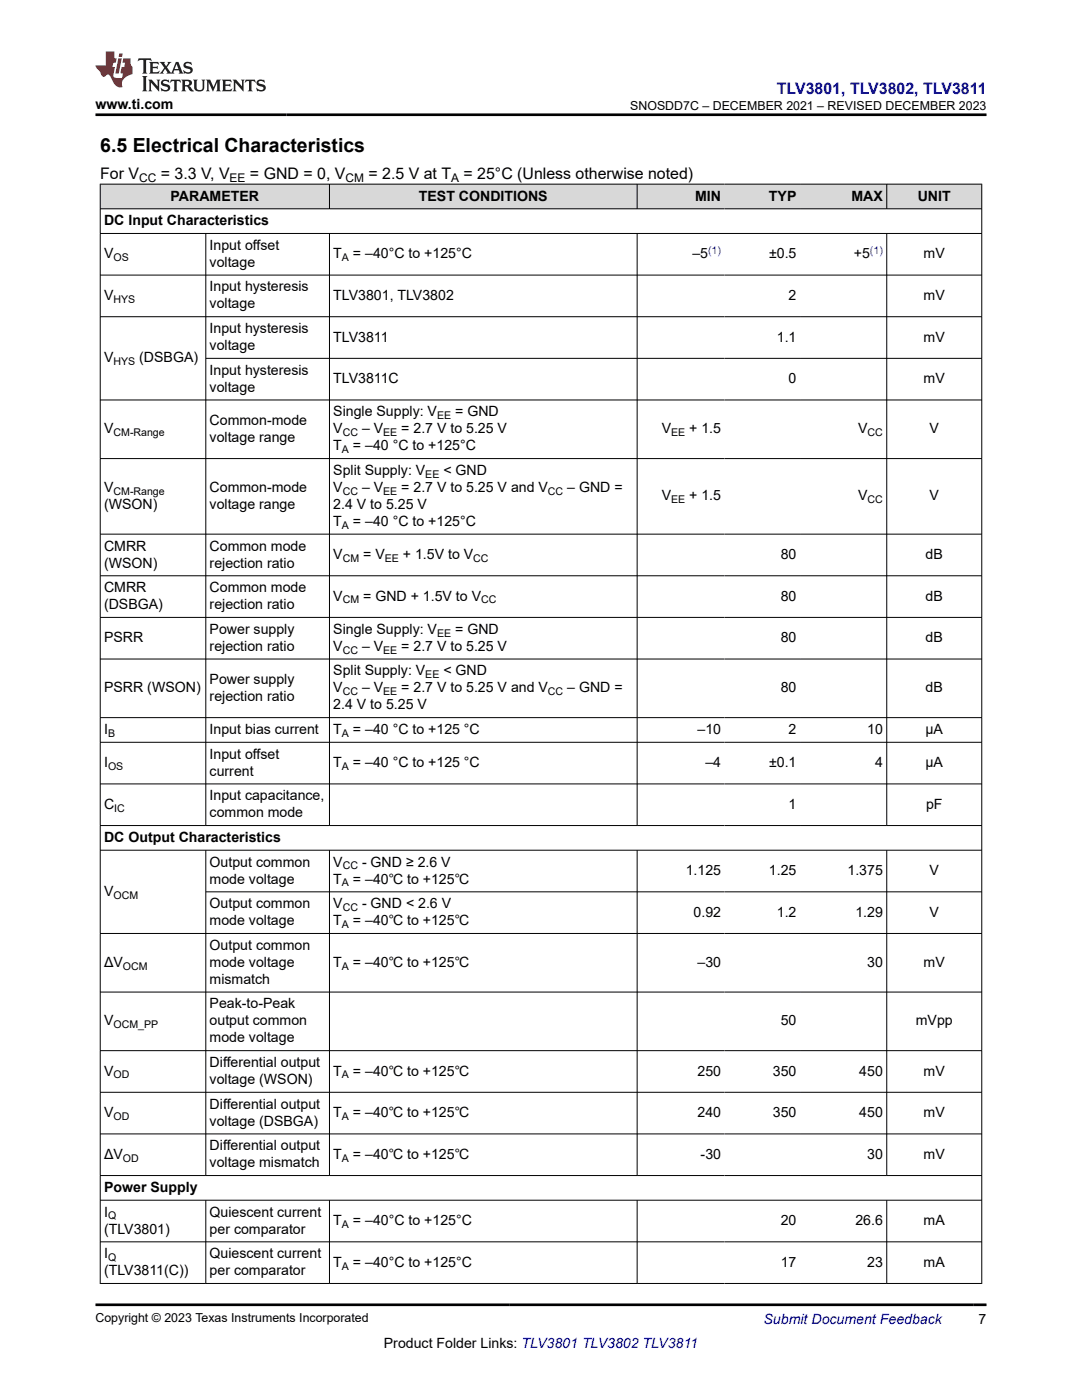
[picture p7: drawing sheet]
<svg xmlns="http://www.w3.org/2000/svg" width="216mm" height="279mm" viewBox="0 0 216 279" stroke-linecap="round" stroke-linejoin="round" font-family="sans-serif">
<defs><g id="words">
<text font-size="3.9" x="20" y="30.3">6.5 Electrical Characteristics</text>
<text font-size="3.2" fill="#00f" x="155" y="18.7">TLV3801, TLV3802, TLV3811</text>
<g font-size="3.2">
<text x="20" y="35.7">For V</text>
<text x="32.1" y="35.7">= 3.3 V, V</text>
<text x="49.9" y="35.7">= GND = 0, V</text>
<text x="73.5" y="35.7">= 2.5 V at T</text>
<text x="92.5" y="35.7">= 25°C (Unless otherwise noted)</text>
</g>
<g font-size="2.8">
<text x="19" y="21.8">www.ti.com</text>
<text x="34" y="40">PARAMETER</text>
<text x="83.6" y="40">TEST CONDITIONS</text>
<text x="138.7" y="40">MIN</text>
<text x="153.4" y="40">TYP</text>
<text x="169.9" y="40">MAX</text>
<text x="183.1" y="40">UNIT</text>
<text x="20.8" y="44.9">DC Input Characteristics</text>
<text x="20.8" y="51.6">V</text>
<text x="41.8" y="49.9">Input offset</text>
<text x="41.8" y="53.3">voltage</text>
<text x="66.5" y="51.6">T</text>
<text x="70.4" y="51.6">= –40°C to +125°C</text>
<text x="138.2" y="51.6">–5</text>
<text x="153.5" y="51.6">±0.5</text>
<text x="170.4" y="51.6">+5</text>
<text x="184.3" y="51.6">mV</text>
<text x="20.8" y="59.9">V</text>
<text x="41.8" y="58.2">Input hysteresis</text>
<text x="66.5" y="59.9">TLV3801, TLV3802</text>
<text x="157.4" y="59.9">2</text>
<text x="184.3" y="59.9">mV</text>
<text x="41.8" y="61.6">voltage</text>
<text x="41.8" y="66.5">Input hysteresis</text>
<text x="41.8" y="69.9">voltage</text>
<text x="66.5" y="68.2">TLV3811</text>
<text x="155" y="68.2">1.1</text>
<text x="184.3" y="68.2">mV</text>
<text x="20.8" y="72.3">V</text>
<text x="27.8" y="72.3">(DSBGA)</text>
<text x="41.8" y="74.8">Input hysteresis</text>
<text x="66.5" y="76.5">TLV3811C</text>
<text x="157.4" y="76.5">0</text>
<text x="184.3" y="76.5">mV</text>
<text x="41.8" y="78.2">voltage</text>
<text x="66.5" y="83.1">Single Supply: V</text>
<text x="90.8" y="83.1">= GND</text>
<text x="20.8" y="86.5">V</text>
<text x="41.8" y="84.8">Common-mode</text>
<text x="41.8" y="88.2">voltage range</text>
<text x="66.5" y="89.9">T</text>
<text x="66.5" y="86.5">V</text>
<text x="70.4" y="89.9">= –40 °C to +125°C</text>
<text x="72.2" y="86.5">– V</text>
<text x="80.1" y="86.5">= 2.7 V to 5.25 V</text>
<text x="132" y="86.5">V</text>
<text x="137.5" y="86.5">+ 1.5</text>
<text x="171.2" y="86.5">V</text>
<text x="185.5" y="86.5">V</text>
<text x="66.5" y="94.8">Split Supply: V</text>
<text x="88.5" y="94.8">&lt; GND</text>
<text x="20.8" y="98.2">V</text>
<text x="20.8" y="101.6">(WSON)</text>
<text x="41.8" y="98.2">Common-mode</text>
<text x="41.8" y="101.6">voltage range</text>
<text x="66.5" y="101.6">2.4 V to 5.25 V</text>
<text x="66.5" y="98.2">V</text>
<text x="72.2" y="98.2">– V</text>
<text x="80.1" y="98.2">= 2.7 V to 5.25 V and V</text>
<text x="113.2" y="98.2">– GND =</text>
<text x="132" y="99.9">V</text>
<text x="137.5" y="99.9">+ 1.5</text>
<text x="171.2" y="99.9">V</text>
<text x="185.5" y="99.9">V</text>
<text x="66.5" y="105">T</text>
<text x="70.4" y="105">= –40 °C to +125°C</text>
<text x="20.8" y="109.9">CMRR</text>
<text x="20.8" y="113.3">(WSON)</text>
<text x="41.8" y="109.9">Common mode</text>
<text x="41.8" y="113.3">rejection ratio</text>
<text x="66.5" y="111.6">V</text>
<text x="72.5" y="111.6">= V</text>
<text x="80.4" y="111.6">+ 1.5V to V</text>
<text x="155.8" y="111.6">80</text>
<text x="184.7" y="111.6">dB</text>
<text x="20.8" y="118.2">CMRR</text>
<text x="41.8" y="118.2">Common mode</text>
<text x="66.5" y="119.9">V</text>
<text x="72.5" y="119.9">= GND + 1.5V to V</text>
<text x="155.8" y="119.9">80</text>
<text x="184.7" y="119.9">dB</text>
<text x="20.8" y="121.6">(DSBGA)</text>
<text x="41.8" y="121.6">rejection ratio</text>
<text x="20.8" y="128.2">PSRR</text>
<text x="41.8" y="126.5">Power supply</text>
<text x="41.8" y="129.9">rejection ratio</text>
<text x="66.5" y="126.5">Single Supply: V</text>
<text x="66.5" y="129.9">V</text>
<text x="72.2" y="129.9">– V</text>
<text x="80.1" y="129.9">= 2.7 V to 5.25 V</text>
<text x="90.8" y="126.5">= GND</text>
<text x="155.8" y="128.2">80</text>
<text x="184.7" y="128.2">dB</text>
<text x="41.8" y="136.5">Power supply</text>
<text x="66.5" y="134.8">Split Supply: V</text>
<text x="88.5" y="134.8">&lt; GND</text>
<text x="20.8" y="138.2">PSRR (WSON)</text>
<text x="41.8" y="139.9">rejection ratio</text>
<text x="66.5" y="141.6">2.4 V to 5.25 V</text>
<text x="66.5" y="138.2">V</text>
<text x="72.2" y="138.2">– V</text>
<text x="80.1" y="138.2">= 2.7 V to 5.25 V and V</text>
<text x="113.2" y="138.2">– GND =</text>
<text x="155.8" y="138.2">80</text>
<text x="184.7" y="138.2">dB</text>
<text x="20.8" y="146.5">I</text>
<text x="41.8" y="146.5">Input bias current</text>
<text x="66.5" y="146.5">T</text>
<text x="70.4" y="146.5">= –40 °C to +125 °C</text>
<text x="139.2" y="146.5">–10</text>
<text x="157.4" y="146.5">2</text>
<text x="173" y="146.5">10</text>
<text x="184.7" y="146.5">µA</text>
<text x="20.8" y="153.1">I</text>
<text x="41.8" y="151.4">Input offset</text>
<text x="41.8" y="154.8">current</text>
<text x="66.5" y="153.1">T</text>
<text x="70.4" y="153.1">= –40 °C to +125 °C</text>
<text x="140.7" y="153.1">–4</text>
<text x="153.5" y="153.1">±0.1</text>
<text x="174.6" y="153.1">4</text>
<text x="184.7" y="153.1">µA</text>
<text x="20.8" y="161.4">C</text>
<text x="41.8" y="159.7">Input capacitance,</text>
<text x="157.4" y="161.4">1</text>
<text x="184.8" y="161.4">pF</text>
<text x="41.8" y="163.1">common mode</text>
<text x="20.8" y="168">DC Output Characteristics</text>
<text x="41.8" y="173">Output common</text>
<text x="66.5" y="173">V</text>
<text x="72.2" y="173">- GND ≥ 2.6 V</text>
<text x="20.8" y="178.8">V</text>
<text x="41.8" y="176.3">mode voltage</text>
<text x="66.5" y="176.3">T</text>
<text x="70.4" y="176.3">= –40℃ to +125℃</text>
<text x="136.8" y="174.6">1.125</text>
<text x="153.4" y="174.6">1.25</text>
<text x="169.1" y="174.6">1.375</text>
<text x="185.5" y="174.6">V</text>
<text x="41.8" y="181.3">Output common</text>
<text x="41.8" y="184.6">mode voltage</text>
<text x="66.5" y="181.3">V</text>
<text x="66.5" y="184.6">T</text>
<text x="70.4" y="184.6">= –40℃ to +125℃</text>
<text x="72.2" y="181.3">- GND &lt; 2.6 V</text>
<text x="138.4" y="183">0.92</text>
<text x="155" y="183">1.2</text>
<text x="170.7" y="183">1.29</text>
<text x="185.5" y="183">V</text>
<text x="41.8" y="189.6">Output common</text>
<text x="20.8" y="193">ΔV</text>
<text x="41.8" y="193">mode voltage</text>
<text x="41.8" y="196.3">mismatch</text>
<text x="66.5" y="193">T</text>
<text x="70.4" y="193">= –40℃ to +125℃</text>
<text x="139.2" y="193">–30</text>
<text x="173" y="193">30</text>
<text x="184.3" y="193">mV</text>
<text x="41.8" y="201.3">Peak-to-Peak</text>
<text x="20.8" y="204.6">V</text>
<text x="41.8" y="204.6">output common</text>
<text x="41.8" y="208">mode voltage</text>
<text x="155.8" y="204.6">50</text>
<text x="182.7" y="204.6">mVpp</text>
<text x="20.8" y="214.6">V</text>
<text x="41.8" y="213">Differential output</text>
<text x="66.5" y="214.6">T</text>
<text x="70.4" y="214.6">= –40℃ to +125℃</text>
<text x="139.2" y="214.6">250</text>
<text x="154.2" y="214.6">350</text>
<text x="171.5" y="214.6">450</text>
<text x="184.3" y="214.6">mV</text>
<text x="41.8" y="216.3">voltage (WSON)</text>
<text x="41.8" y="221.3">Differential output</text>
<text x="20.8" y="223">V</text>
<text x="41.8" y="224.7">voltage (DSBGA)</text>
<text x="66.5" y="223">T</text>
<text x="70.4" y="223">= –40℃ to +125℃</text>
<text x="139.2" y="223">240</text>
<text x="154.2" y="223">350</text>
<text x="171.5" y="223">450</text>
<text x="184.3" y="223">mV</text>
<text x="20.8" y="231.3">ΔV</text>
<text x="41.8" y="229.6">Differential output</text>
<text x="41.8" y="233">voltage mismatch</text>
<text x="66.5" y="231.3">T</text>
<text x="70.4" y="231.3">= –40℃ to +125℃</text>
<text x="139.8" y="231.3">-30</text>
<text x="173" y="231.3">30</text>
<text x="184.3" y="231.3">mV</text>
<text x="20.8" y="237.9">Power Supply</text>
<text x="20.8" y="242.8">I</text>
<text x="41.8" y="242.8">Quiescent current</text>
<text x="66.5" y="244.5">T</text>
<text x="70.4" y="244.5">= –40°C to +125°C</text>
<text x="155.8" y="244.5">20</text>
<text x="170.7" y="244.5">26.6</text>
<text x="184.3" y="244.5">mA</text>
<text x="20.8" y="246.2">(TLV3801)</text>
<text x="20.8" y="251.1">I</text>
<text x="41.8" y="246.2">per comparator</text>
<text x="41.8" y="251.1">Quiescent current</text>
<text x="20.8" y="254.5">(TLV3811(C))</text>
<text x="41.8" y="254.5">per comparator</text>
<text x="66.5" y="252.8">T</text>
<text x="70.4" y="252.8">= –40°C to +125°C</text>
<text x="155.8" y="252.8">17</text>
<text x="173" y="252.8">23</text>
<text x="184.3" y="252.8">mA</text>
<text x="76.6" y="269">Product Folder Links: TLV3801 TLV3802 TLV3811</text>
<text x="195.3" y="264.2">7</text>
</g>
<text font-size="2.8" fill="#00f" x="152.4" y="264.2">Submit Document Feedback</text>
<g font-size="2.5">
<text x="125.8" y="21.9">SNOSDD7C – DECEMBER 2021 – REVISED DECEMBER 2023</text>
<text x="19" y="263.9">Copyright © 2023 Texas Instruments Incorporated</text>
</g>
<g font-size="2.4">
<text x="27.8" y="36.3">CC</text>
<text x="45.8" y="36.3">EE</text>
<text x="68.9" y="36.3">CM</text>
<text x="90" y="36.3">A</text>
</g>
<g font-size="2.1">
<text x="22.6" y="52.1">OS</text>
<text x="68.2" y="52.1">A</text>
<text x="22.6" y="60.4">HYS</text>
<text x="22.6" y="72.9">HYS</text>
<text x="87.2" y="83.7">EE</text>
<text x="22.6" y="87">CM-Range</text>
<text x="68.4" y="87">CC</text>
<text x="76.5" y="87">EE</text>
<text x="133.9" y="87">EE</text>
<text x="173.1" y="87">CC</text>
<text x="68.2" y="90.4">A</text>
<text x="84.9" y="95.4">EE</text>
<text x="22.6" y="98.7">CM-Range</text>
<text x="68.4" y="98.7">CC</text>
<text x="76.5" y="98.7">EE</text>
<text x="109.3" y="98.7">CC</text>
<text x="133.9" y="100.4">EE</text>
<text x="173.1" y="100.4">CC</text>
<text x="68.2" y="105.5">A</text>
<text x="68.4" y="112.1">CM</text>
<text x="76.8" y="112.1">EE</text>
<text x="94.4" y="112.1">CC</text>
<text x="68.4" y="120.4">CM</text>
<text x="96" y="120.4">CC</text>
<text x="68.4" y="130.4">CC</text>
<text x="76.5" y="130.4">EE</text>
<text x="87.2" y="127.1">EE</text>
<text x="84.9" y="135.4">EE</text>
<text x="68.4" y="138.7">CC</text>
<text x="76.5" y="138.7">EE</text>
<text x="109.3" y="138.7">CC</text>
<text x="21.6" y="147.1">B</text>
<text x="68.2" y="147.1">A</text>
<text x="21.6" y="153.7">OS</text>
<text x="68.2" y="153.7">A</text>
<text x="22.8" y="162">IC</text>
<text x="68.4" y="173.5">CC</text>
<text x="22.6" y="179.4">OCM</text>
<text x="68.2" y="176.9">A</text>
<text x="68.2" y="185.2">A</text>
<text x="68.4" y="181.8">CC</text>
<text x="24.5" y="193.5">OCM</text>
<text x="68.2" y="193.5">A</text>
<text x="22.6" y="205.2">OCM_PP</text>
<text x="22.6" y="215.2">OD</text>
<text x="68.2" y="215.2">A</text>
<text x="22.6" y="223.5">OD</text>
<text x="68.2" y="223.5">A</text>
<text x="24.5" y="231.8">OD</text>
<text x="68.2" y="231.8">A</text>
<text x="21.6" y="243.4">Q</text>
<text x="68.2" y="245.1">A</text>
<text x="21.6" y="251.7">Q</text>
<text x="68.2" y="253.4">A</text>
</g>
<g font-size="2.1" fill="#00f">
<text x="141.3" y="50.6">(1)</text>
<text x="173.6" y="50.6">(1)</text>
</g>
</g></defs>
<g fill="#d8d8d8">
<path d="M20 36.8h175.9v4.9h-175.9z" fill-rule="evenodd"/>
<path d="M20.1 36.8h45.6v4.8h-45.6z" fill-rule="evenodd"/>
<path d="M65.8 36.8h61.3v4.8h-61.3z" fill-rule="evenodd"/>
<path d="M127.2 36.8h17.4v4.8h-17.4z" fill-rule="evenodd"/>
<path d="M144.6 36.8h15v4.8h-15z" fill-rule="evenodd"/>
<path d="M159.6 36.8h17.3v4.8h-17.3z" fill-rule="evenodd"/>
<path d="M177 36.8h18.8v4.8h-18.8z" fill-rule="evenodd"/>
</g>
<g fill="none" stroke="#000" stroke-width=".2">
<path d="M19.9 36.8h176.1M20 36.7v219.5M65.7 36.7v5M127.1 36.7v5M176.9 36.7v5M195.9 36.7v219.5M19.9 41.7h176.1M19.9 46.6h176.1M19.9 54.9h176.1M41.1 46.6v118.2M65.7 46.6v118.2M127.1 46.6v118.2"/>
<path d="M176.9 46.6v118.2M19.9 63.2h176.1M41.1 71.5h154.9M196 79.8h-176.1M19.9 91.5h176.1M19.9 106.6h176.1M19.9 114.9h176.1M19.9 123.2h176.1M19.9 131.5h176.1M19.9 143.2h176.1M19.9 148.1h176.1M19.9 156.4h176.1"/>
<path d="M19.9 164.8h176.1M19.9 169.7h176.1M41.1 169.7v65M41.1 178h154.9M65.7 169.7v65M127.1 169.7v65M176.9 169.7v65M19.9 198h176.1M196 186.3h-176.1M19.9 209.7h176.1M19.9 218h176.1M19.9 226.3h176.1"/>
<path d="M19.9 234.6h176.1M19.9 239.5h176.1M41.1 239.5v16.7M65.7 239.5v16.7M127.1 239.5v16.7M176.9 239.5v16.7M19.9 247.8h176.1M19.9 256.1h176.1"/>
</g>
<path d="M27.7 11.6l-.2 .6 .5-.2h.6v.1v2.2l-.2 .4h1l-.2-.4v-2.2v-.1h.5l.5 .2-.1-.6zM29.8 12.4l.2 .3v1.6l-.2 .4h1.9l.1-.6a1.08 1.08 0 0 1-1.3 .2v-.7h.6l.4 .2v-.7l-.4 .2h-.6v-.5l.2-.2a1 1 0 0 1 1 .3l-.1-.5zM31.8 12.4l1 1.1-1 1.2h.9l-.2-.2 .4-.8 .5 .8-.2 .2h1.6l-.2-.2 .1-.5h1l.1 .5-.1 .2h.9l-.2-.4-.8-1.9h-.5l-1 2.1-.8-1.1 .9-1h-.8l.2 .2-.5 .6-.3-.6 .1-.2zM35.2 12.8l.4 1h-.8zM36.8 12.5a.65 .65 0 0 0-.2 .7 .65 .65 0 0 0 .6 .5l.7 .1 .1 .3a.79 .79 0 0 1-.7 .4 .79 .79 0 0 1-.7-.5l.1 .7 .2-.1a.93 .93 0 0 0 1.1 0 .93 .93 0 0 0 .4-.9 1.46 1.46 0 0 0-1.2-.6l-.1-.3a1.09 1.09 0 0 1 1.2 .2l-.2-.6-.1 .1-.6-.2zM28.4 15.2l.2 .4v2.2l-.2 .4h1l-.2-.4v-2.2l.2-.4zM29.6 15.9l.2 .4v1.5l-.2 .4h.8l-.3-.4v-1.3l1.7 1.8v-2l.2-.4h-.8l.2 .2 .1 1.1-1.2-1.3zM32.3 16a.65 .65 0 0 0-.2 .8 .65 .65 0 0 0 .7 .4l.6 .2 .1 .2a.79 .79 0 0 1-.7 .4 .79 .79 0 0 1-.7-.5l.1 .7 .2-.1a.93 .93 0 0 0 1.1 .1 .93 .93 0 0 0 .4-1 1.46 1.46 0 0 0-1.2-.5l-.1-.4a1.09 1.09 0 0 1 1.2 .2l-.2-.6-.1 .1-.6-.1zM34.1 15.9l-.1 .6a.63 .63 0 0 1 .7-.3l.1 1.6-.3 .4h1l-.2-.4v-1.6a.66 .66 0 0 1 .8 .3l-.1-.6zM36.2 15.9l.2 .4v1.5l-.2 .4h.9l-.2-.2v-.7h.5l.1 .2a.79 .79 0 0 0 1.2 .6l-1-.9a.61 .61 0 0 0 .6-.6 .61 .61 0 0 0-.5-.7zM36.9 16.2h.2a.47 .47 0 0 1 .5 .1 .47 .47 0 0 1 .1 .5l-.2 .1-.6 .1zM38.5 15.9l.2 .2a2.27 2.27 0 0 0 .4 2 1.04 1.04 0 0 0 1.7-.7v-1.3l.2-.2h-.8l.2 .4v1.1a.6 .6 0 0 1-.6 .6 .6 .6 0 0 1-.6-.6v-1.1l.3-.4zM41.1 15.9l.2 .4v1.5l-.2 .4h.7l-.2-.4v-1.4l.9 1.9 .8-1.9v1.4l-.2 .4h1l-.3-.4v-1.5l.3-.4h-.8l-.7 1.5-.7-1.5zM44.3 15.9l.2 .4v1.5l-.2 .4h1.9l.1-.6a1.09 1.09 0 0 1-1.3 .2v-.7h.6l.4 .2v-.6l-.4 .2h-.6v-.6l.2-.1a1.01 1.01 0 0 1 1 .3l-.1-.6zM46.4 15.9l.3 .4v1.5l-.3 .4h.8l-.2-.4v-1.3l1.6 1.8v-2l.2-.4h-.7l.2 .2v1.1l-1.2-1.3zM49 15.9l-.1 .6a.63 .63 0 0 1 .8-.3v1.6l-.3 .4h1l-.2-.4v-1.6a.66 .66 0 0 1 .8 .3l-.1-.6zM51.4 16a.65 .65 0 0 0-.2 .8 .65 .65 0 0 0 .6 .4l.6 .2 .2 .2a.79 .79 0 0 1-.8 .4 .79 .79 0 0 1-.6-.5l.1 .7 .2-.1a.93 .93 0 0 0 1 .1 .93 .93 0 0 0 .5-1 1.46 1.46 0 0 0-1.3-.5l-.1-.4a1.09 1.09 0 0 1 1.3 .2l-.2-.6-.2 .1-.5-.1z" fill="#231f20"/>
<path d="M21.1 10.3v2.7h-2.1l.1 .4 .9 1a.95 .95 0 0 0 .9 .9 .59 .59 0 0 1 .6-.4 .59 .59 0 0 1 .5 .3l.4 .8a1.59 1.59 0 0 0 2.1 1.4 1.61 1.61 0 0 1 1-2.3l1-.3-.1-1.5a1.59 1.59 0 0 1-.4-1.7h-1.4l-.2 .9h.5l-.1 .9h-.5l-.2 .9v.3l.4 .1-.2 .9h-.6a.73 .73 0 0 1-1.1-.7l.3-1.5h-.5l.2-.9h.5l.2-.9h-.5v-1.3zM23.6 11.6l-.6 3.1h.7l.6-3.1zM23.8 10.7l-.1 .6h.7l.1-.6z" fill="#ed1c24"/>
<path d="M19 22.9h177.8M19 260.4h177.8" fill="none" stroke="#000" stroke-width=".53"/>
<use href="#words"/>
</svg>
